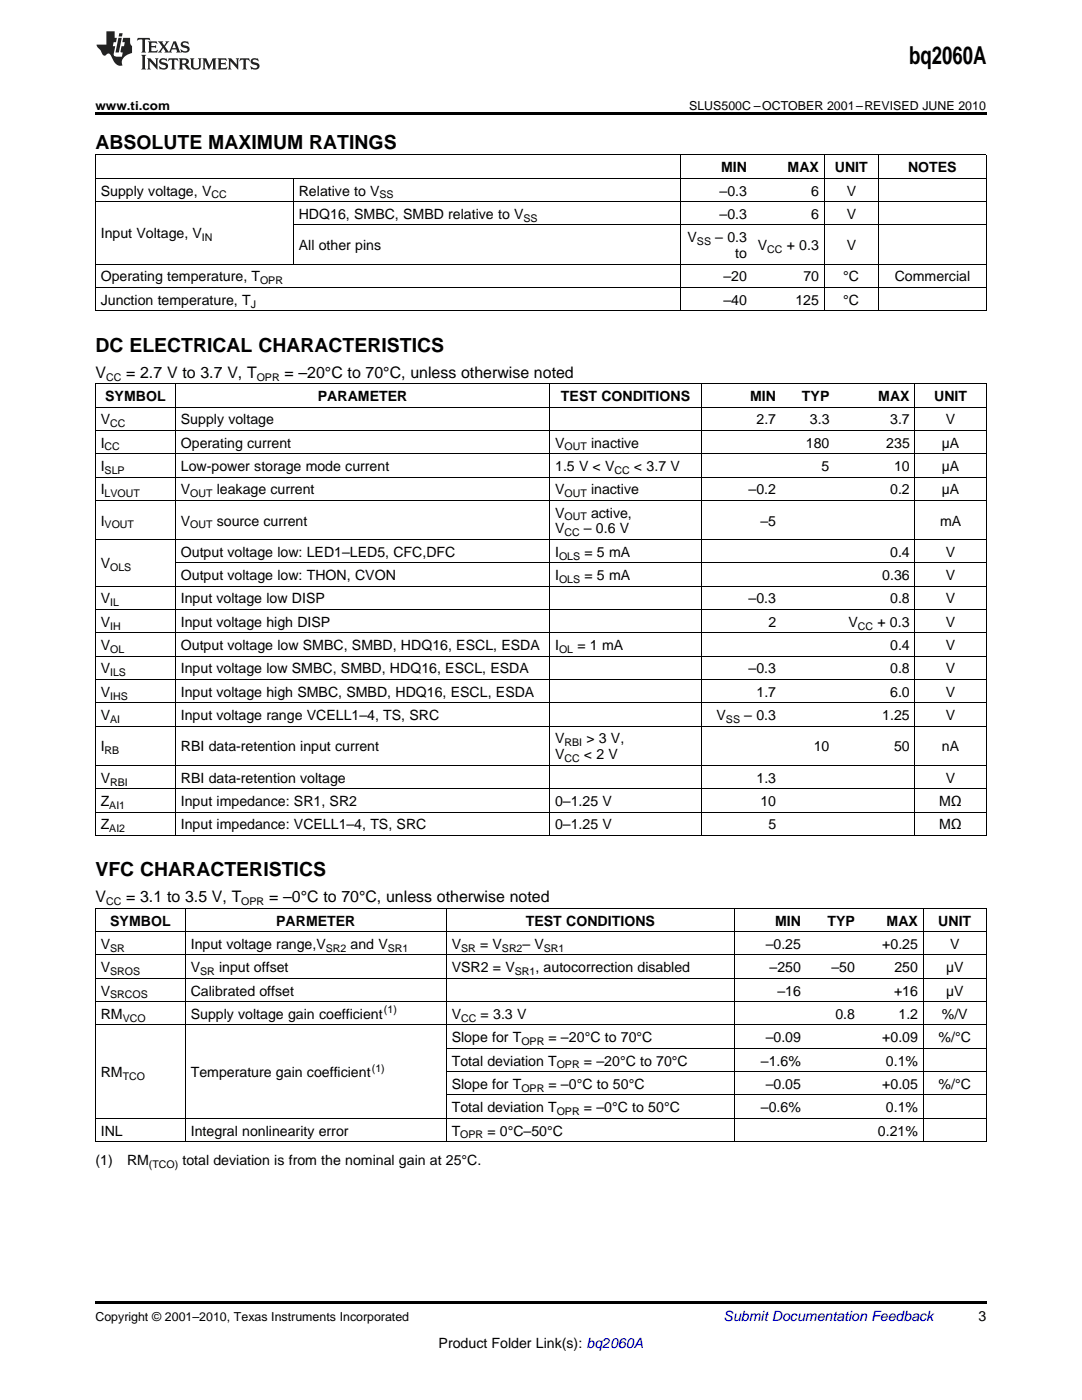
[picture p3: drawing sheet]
<svg xmlns="http://www.w3.org/2000/svg" width="216mm" height="279mm" viewBox="0 0 216 279" stroke-linecap="round" stroke-linejoin="round" font-family="sans-serif">
<defs><g id="words">
<text font-size="4.9" x="181.4" y="12.8">bq2060A</text>
<g font-size="3.9">
<text x="19" y="29.7">ABSOLUTE MAXIMUM RATINGS</text>
<text x="19" y="70.2">DC ELECTRICAL CHARACTERISTICS</text>
<text x="19" y="174.9">VFC CHARACTERISTICS</text>
</g>
<g font-size="3.2">
<text x="19" y="75.4">V</text>
<text x="25.2" y="75.4">= 2.7 V to 3.7 V, T</text>
<text x="56.8" y="75.4">= –20°C to 70°C, unless otherwise noted</text>
<text x="19" y="180.1">V</text>
<text x="25.2" y="180.1">= 3.1 to 3.5 V, T</text>
<text x="53.7" y="180.1">= –0°C to 70°C, unless otherwise noted</text>
</g>
<g font-size="2.8">
<text x="143.9" y="34.4">MIN</text>
<text x="157.2" y="34.4">MAX</text>
<text x="166.6" y="34.4">UNIT</text>
<text x="181.2" y="34.4">NOTES</text>
<text x="20.1" y="39">Supply voltage, V</text>
<text x="59.6" y="39">Relative to V</text>
<text x="143.6" y="39">–0.3</text>
<text x="161.9" y="39">6</text>
<text x="168.9" y="39">V</text>
<text x="20.1" y="47.6">Input Voltage, V</text>
<text x="59.6" y="43.7">HDQ16, SMBC, SMBD relative to V</text>
<text x="143.6" y="43.7">–0.3</text>
<text x="161.9" y="43.7">6</text>
<text x="168.9" y="43.7">V</text>
<text x="59.6" y="49.9">All other pins</text>
<text x="137.2" y="48.3">V</text>
<text x="142.7" y="48.3">– 0.3</text>
<text x="146.7" y="51.5">to</text>
<text x="151.2" y="49.9">V</text>
<text x="157" y="49.9">+ 0.3</text>
<text x="168.9" y="49.9">V</text>
<text x="20.1" y="56.2">Operating temperature, T</text>
<text x="144.4" y="56.2">–20</text>
<text x="160.3" y="56.2">70</text>
<text x="168.3" y="56.2">°C</text>
<text x="178.5" y="56.2">Commercial</text>
<text x="20.1" y="60.8">Junction temperature, T</text>
<text x="144.4" y="60.8">–40</text>
<text x="158.7" y="60.8">125</text>
<text x="168.3" y="60.8">°C</text>
<text x="21" y="80">SYMBOL</text>
<text x="63.4" y="80">PARAMETER</text>
<text x="111.9" y="80">TEST CONDITIONS</text>
<text x="149.7" y="80">MIN</text>
<text x="160" y="80">TYP</text>
<text x="175.3" y="80">MAX</text>
<text x="186.4" y="80">UNIT</text>
<text x="20.1" y="84.7">V</text>
<text x="20.1" y="89.3">I</text>
<text x="36.1" y="84.7">Supply voltage</text>
<text x="36.1" y="89.3">Operating current</text>
<text x="110.8" y="89.3">V</text>
<text x="118" y="89.3">inactive</text>
<text x="151" y="84.7">2.7</text>
<text x="160.8" y="89.3">180</text>
<text x="161.6" y="84.7">3.3</text>
<text x="176.8" y="89.3">235</text>
<text x="177.6" y="84.7">3.7</text>
<text x="187.9" y="89.3">µA</text>
<text x="188.7" y="84.7">V</text>
<text x="20.1" y="94">I</text>
<text x="36.1" y="94">Low-power storage mode current</text>
<text x="110.8" y="94">1.5 V &lt; V</text>
<text x="126.5" y="94">&lt; 3.7 V</text>
<text x="163.9" y="94">5</text>
<text x="178.4" y="94">10</text>
<text x="187.9" y="94">µA</text>
<text x="20.1" y="98.6">I</text>
<text x="36.1" y="98.6">V</text>
<text x="43.3" y="98.6">leakage current</text>
<text x="110.8" y="98.6">V</text>
<text x="117.9" y="98.6">inactive</text>
<text x="149.4" y="98.6">–0.2</text>
<text x="177.6" y="98.6">0.2</text>
<text x="187.9" y="98.6">µA</text>
<text x="20.1" y="104.9">I</text>
<text x="36.1" y="104.9">V</text>
<text x="43.3" y="104.9">source current</text>
<text x="110.8" y="103.3">V</text>
<text x="110.8" y="106.5">V</text>
<text x="116.5" y="106.5">– 0.6 V</text>
<text x="117.9" y="103.3">active,</text>
<text x="151.7" y="104.9">–5</text>
<text x="187.6" y="104.9">mA</text>
<text x="20.1" y="113.5">V</text>
<text x="36.1" y="111.1">Output voltage low: LED1–LED5, CFC,DFC</text>
<text x="110.8" y="111.1">I</text>
<text x="116.6" y="111.1">= 5 mA</text>
<text x="177.6" y="111.1">0.4</text>
<text x="188.7" y="111.1">V</text>
<text x="36.1" y="115.8">Output voltage low: THON, CVON</text>
<text x="110.8" y="115.8">I</text>
<text x="116.6" y="115.8">= 5 mA</text>
<text x="176" y="115.8">0.36</text>
<text x="188.7" y="115.8">V</text>
<text x="20.1" y="120.4">V</text>
<text x="20.1" y="125.1">V</text>
<text x="36.1" y="120.4">Input voltage low DISP</text>
<text x="36.1" y="125.1">Input voltage high DISP</text>
<text x="149.4" y="120.4">–0.3</text>
<text x="153.3" y="125.1">2</text>
<text x="169.3" y="125.1">V</text>
<text x="175.1" y="125.1">+ 0.3</text>
<text x="177.6" y="120.4">0.8</text>
<text x="188.7" y="120.4">V</text>
<text x="188.7" y="125.1">V</text>
<text x="20.1" y="129.8">V</text>
<text x="36.1" y="129.8">Output voltage low SMBC, SMBD, HDQ16, ESCL, ESDA</text>
<text x="110.8" y="129.8">I</text>
<text x="115.2" y="129.8">= 1 mA</text>
<text x="177.6" y="129.8">0.4</text>
<text x="188.7" y="129.8">V</text>
<text x="20.1" y="134.4">V</text>
<text x="36.1" y="134.4">Input voltage low SMBC, SMBD, HDQ16, ESCL, ESDA</text>
<text x="149.4" y="134.4">–0.3</text>
<text x="177.6" y="134.4">0.8</text>
<text x="188.7" y="134.4">V</text>
<text x="20.1" y="139.1">V</text>
<text x="20.1" y="143.7">V</text>
<text x="36.1" y="139.1">Input voltage high SMBC, SMBD, HDQ16, ESCL, ESDA</text>
<text x="36.1" y="143.7">Input voltage range VCELL1–4, TS, SRC</text>
<text x="143" y="143.7">V</text>
<text x="148.5" y="143.7">– 0.3</text>
<text x="151" y="139.1">1.7</text>
<text x="176" y="143.7">1.25</text>
<text x="177.6" y="139.1">6.0</text>
<text x="188.7" y="139.1">V</text>
<text x="188.7" y="143.7">V</text>
<text x="20.1" y="150">I</text>
<text x="36.1" y="150">RBI data-retention input current</text>
<text x="110.8" y="148.4">V</text>
<text x="117" y="148.4">&gt; 3 V,</text>
<text x="162.4" y="150">10</text>
<text x="178.4" y="150">50</text>
<text x="188" y="150">nA</text>
<text x="110.8" y="151.6">V</text>
<text x="116.5" y="151.6">&lt; 2 V</text>
<text x="20.1" y="156.2">V</text>
<text x="20.1" y="160.9">Z</text>
<text x="36.1" y="156.2">RBI data-retention voltage</text>
<text x="36.1" y="160.9">Input impedance: SR1, SR2</text>
<text x="110.8" y="160.9">0–1.25 V</text>
<text x="151" y="156.2">1.3</text>
<text x="151.7" y="160.9">10</text>
<text x="187.4" y="160.9">MΩ</text>
<text x="188.7" y="156.2">V</text>
<text x="20.1" y="165.5">Z</text>
<text x="36.1" y="165.5">Input impedance: VCELL1–4, TS, SRC</text>
<text x="110.8" y="165.5">0–1.25 V</text>
<text x="153.3" y="165.5">5</text>
<text x="187.4" y="165.5">MΩ</text>
<text x="22" y="184.7">SYMBOL</text>
<text x="55.1" y="184.7">PARMETER</text>
<text x="104.9" y="184.7">TEST CONDITIONS</text>
<text x="154.7" y="184.7">MIN</text>
<text x="165.1" y="184.7">TYP</text>
<text x="176.9" y="184.7">MAX</text>
<text x="187.2" y="184.7">UNIT</text>
<text x="20.1" y="189.4">V</text>
<text x="38.1" y="189.4">Input voltage range,V</text>
<text x="70" y="189.4">and V</text>
<text x="90.1" y="189.4">V</text>
<text x="95.8" y="189.4">= V</text>
<text x="104.3" y="189.4">– V</text>
<text x="152.8" y="189.4">–0.25</text>
<text x="176" y="189.4">+0.25</text>
<text x="189.6" y="189.4">V</text>
<text x="20.1" y="194">V</text>
<text x="38.1" y="194">V</text>
<text x="43.7" y="194">input offset</text>
<text x="90.1" y="194">VSR2 = V</text>
<text x="106.8" y="194">, autocorrection disabled</text>
<text x="153.6" y="194">–250</text>
<text x="165.9" y="194">–50</text>
<text x="178.5" y="194">250</text>
<text x="188.8" y="194">µV</text>
<text x="20.1" y="198.7">V</text>
<text x="20.1" y="203.3">RM</text>
<text x="38.1" y="198.7">Calibrated offset</text>
<text x="38.1" y="203.3">Supply voltage gain coefficient</text>
<text x="90.1" y="203.3">V</text>
<text x="95.9" y="203.3">= 3.3 V</text>
<text x="155.1" y="198.7">–16</text>
<text x="166.7" y="203.3">0.8</text>
<text x="178.4" y="198.7">+16</text>
<text x="179.3" y="203.3">1.2</text>
<text x="187.9" y="203.3">%/V</text>
<text x="188.8" y="198.7">µV</text>
<text x="90.1" y="208">Slope for T</text>
<text x="109.5" y="208">= –20°C to 70°C</text>
<text x="152.8" y="208">–0.09</text>
<text x="176" y="208">+0.09</text>
<text x="187.3" y="208">%/°C</text>
<text x="20.1" y="215">RM</text>
<text x="38.1" y="215">Temperature gain coefficient</text>
<text x="90.1" y="212.7">Total deviation T</text>
<text x="116.5" y="212.7">= –20°C to 70°C</text>
<text x="151.8" y="212.7">–1.6%</text>
<text x="176.8" y="212.7">0.1%</text>
<text x="90.1" y="217.3">Slope for T</text>
<text x="90.1" y="222">Total deviation T</text>
<text x="109.5" y="217.3">= –0°C to 50°C</text>
<text x="116.5" y="222">= –0°C to 50°C</text>
<text x="151.8" y="222">–0.6%</text>
<text x="152.8" y="217.3">–0.05</text>
<text x="176" y="217.3">+0.05</text>
<text x="176.8" y="222">0.1%</text>
<text x="187.3" y="217.3">%/°C</text>
<text x="20.1" y="226.6">INL</text>
<text x="38.1" y="226.6">Integral nonlinearity error</text>
<text x="90.1" y="226.6">T</text>
<text x="97.3" y="226.6">= 0°C–50°C</text>
<text x="175.2" y="226.6">0.21%</text>
<text x="19" y="232.5">(1)</text>
<text x="25.4" y="232.5">RM</text>
<text x="36.4" y="232.5">total deviation is from the nominal gain at 25°C.</text>
<text x="195.3" y="263.6">3</text>
<text x="87.5" y="269">Product Folder Link(s): bq2060A</text>
</g>
<text font-size="2.8" fill="#0000c8" x="144.4" y="263.6">Submit Documentation Feedback</text>
<g font-size="2.5">
<text x="19" y="21.9">www.ti.com</text>
<text x="137.5" y="21.9">SLUS500C –OCTOBER 2001–REVISED JUNE 2010</text>
<text x="19" y="263.6">Copyright © 2001–2010, Texas Instruments Incorporated</text>
</g>
<g font-size="2.1">
<text x="42.2" y="39.6">CC</text>
<text x="75.7" y="39.6">SS</text>
<text x="104.5" y="44.2">SS</text>
<text x="40.3" y="48.2">IN</text>
<text x="139.1" y="48.9">SS</text>
<text x="153.1" y="50.5">CC</text>
<text x="51.9" y="56.7">OPR</text>
<text x="50" y="61.4">J</text>
<text x="21.2" y="76">CC</text>
<text x="51.2" y="76">OPR</text>
<text x="20.9" y="89.9">CC</text>
<text x="22" y="85.2">CC</text>
<text x="112.6" y="89.9">OUT</text>
<text x="20.9" y="94.5">SLP</text>
<text x="122.6" y="94.5">CC</text>
<text x="20.9" y="99.2">LVOUT</text>
<text x="38" y="99.2">OUT</text>
<text x="112.6" y="99.2">OUT</text>
<text x="20.9" y="105.4">VOUT</text>
<text x="38" y="105.4">OUT</text>
<text x="112.6" y="103.9">OUT</text>
<text x="112.6" y="107">CC</text>
<text x="111.5" y="111.7">OLS</text>
<text x="22" y="114">OLS</text>
<text x="111.5" y="116.3">OLS</text>
<text x="22" y="121">IL</text>
<text x="22" y="125.7">IH</text>
<text x="171.2" y="125.7">CC</text>
<text x="22" y="130.3">OL</text>
<text x="111.5" y="130.3">OL</text>
<text x="22" y="135">ILS</text>
<text x="22" y="139.6">IHS</text>
<text x="22" y="144.3">AI</text>
<text x="112.6" y="148.9">RBI</text>
<text x="144.9" y="144.3">SS</text>
<text x="20.9" y="150.5">RB</text>
<text x="112.6" y="152.1">CC</text>
<text x="21.8" y="161.4">AI1</text>
<text x="22" y="156.8">RBI</text>
<text x="21.8" y="166.1">AI2</text>
<text x="21.2" y="180.7">CC</text>
<text x="48.2" y="180.7">OPR</text>
<text x="22" y="189.9">SR</text>
<text x="65" y="189.9">SR2</text>
<text x="77.4" y="189.9">SR1</text>
<text x="92" y="189.9">SR</text>
<text x="100.2" y="189.9">SR2</text>
<text x="108.5" y="189.9">SR1</text>
<text x="22" y="194.6">SROS</text>
<text x="39.9" y="194.6">SR</text>
<text x="102.7" y="194.6">SR1</text>
<text x="22" y="199.2">SRCOS</text>
<text x="24.5" y="203.9">VCO</text>
<text x="76.6" y="202.2">(1)</text>
<text x="92" y="203.9">CC</text>
<text x="104" y="208.6">OPR</text>
<text x="24.5" y="215.5">TCO</text>
<text x="74.2" y="213.9">(1)</text>
<text x="111.1" y="213.2">OPR</text>
<text x="104" y="217.9">OPR</text>
<text x="91.8" y="227.2">OPR</text>
<text x="111.1" y="222.5">OPR</text>
<text x="29.7" y="233">(TCO)</text>
</g>
</g></defs>
<g fill="#231f20">
<path d="M27.5 7.6l-.1 .5 .4-.2h.6v.1v2.1l-.2 .4h1l-.3-.4v-2.1l.1-.1h.5l.5 .2-.2-.5zM29.5 8.3l.2 .3v1.5l-.2 .4h1.8l.2-.6a1.04 1.04 0 0 1-1.3 .2v-.7h.6l.3 .2v-.6l-.3 .2h-.6v-.6l.8-.1 .4 .3-.2-.5zM31.5 8.3l.9 1.1-.9 1.1h.8l-.2-.2 .5-.7 .4 .7-.2 .2h1.5l-.1-.2 .1-.4h.9l.1 .4-.2 .2h1l-.3-.3-.7-1.9h-.5l-.9 2-.8-1 .9-1h-.8l.1 .3-.3 .5-.4-.6 .2-.2zM34.7 8.6l.4 1h-.7zM36.3 8.4a.63 .63 0 0 0-.2 .7 .63 .63 0 0 0 .6 .4l.6 .2 .1 .2a.75 .75 0 0 1-.7 .4 .75 .75 0 0 1-.6-.5l.1 .7 .1-.1a1.11 1.11 0 0 0 1.5-.6 1.13 1.13 0 0 0-1.2-.8l-.1-.4a1.04 1.04 0 0 1 1.2 .2l-.2-.5-.1 .1-.5-.2zM28.2 10.9l.2 .4v2.2l-.2 .4h1l-.3-.4v-2.2l.3-.4zM29.3 11.6l.3 .4v1.5l-.3 .4h.8l-.2-.4v-1.3l1.5 1.7v-1.9l.2-.4h-.7l.2 .4v.9l-1.1-1.3zM32 11.8a.62 .62 0 0 0-.2 .7 .62 .62 0 0 0 .6 .4l.6 .1 .1 .3a.76 .76 0 0 1-.7 .3 .76 .76 0 0 1-.6-.4l.1 .7 .1-.1a1.11 1.11 0 0 0 1.5-.6 1.13 1.13 0 0 0-1.2-.8l-.1-.4a1.04 1.04 0 0 1 1.2 .2l-.2-.6-.1 .1-.5-.1zM33.7 11.6l-.2 .6a.61 .61 0 0 1 .8-.3v1.6l-.2 .4h.9l-.2-.4v-1.6a.63 .63 0 0 1 .8 .3l-.2-.6zM35.6 11.6l.3 .4v1.5l-.3 .4h1l-.2-.2v-.8l.5 .2a.76 .76 0 0 0 1.2 .7l-1-1a.58 .58 0 0 0 .6-.5 .58 .58 0 0 0-.5-.6zM36.4 11.9h.1a.45 .45 0 0 1 .5 .1 .45 .45 0 0 1 .1 .5l-.7 .2zM37.9 11.6l.2 .2a2.17 2.17 0 0 0 .3 1.9 .99 .99 0 0 0 1.6-.6v-1.1l.2-.4h-.7l.2 .2a1.92 1.92 0 0 1-.2 1.8 .6 .6 0 0 1-.9-.5v-1.1l.2-.4zM40.4 11.6l.2 .4v1.5l-.2 .4h.7l-.2-.4v-1.4l.8 1.8 .8-1.8v1.4l-.2 .4h.9l-.2-.4v-1.5l.2-.4h-.8l-.6 1.5-.6-1.5zM43.4 11.6l.2 .4v1.5l-.2 .4h1.8l.2-.6a1.04 1.04 0 0 1-1.3 .1v-.6h.5l.4 .2v-.6l-.4 .2h-.5v-.7h.8l.3 .3-.1-.6zM45.5 11.6l.2 .4v1.5l-.2 .4h.7l-.2-.4v-1.3l1.5 1.7v-1.9l.2-.4h-.7l.2 .4v.9l-1.1-1.3zM47.9 11.6l-.1 .6a.61 .61 0 0 1 .8-.3v1.6l-.3 .4h1l-.3-.4 .1-1.6a.63 .63 0 0 1 .7 .3l-.1-.6zM50.2 11.8a.62 .62 0 0 0-.2 .7 .62 .62 0 0 0 .6 .4l.6 .1 .2 .3a.76 .76 0 0 1-.8 .3 .76 .76 0 0 1-.6-.4l.1 .7 .2-.1a1.11 1.11 0 0 0 1.5-.6 1.13 1.13 0 0 0-1.3-.8l-.1-.4a1.04 1.04 0 0 1 1.2 .2l-.1-.6-.2 .1-.5-.1z"/>
<path d="M21.2 6.3v2.6h-1.9l.1 .4 .7 .9a.91 .91 0 0 0 1 .8 .56 .56 0 0 1 .5-.3 .56 .56 0 0 1 .5 .3l.4 .8a1.53 1.53 0 0 0 1.9 1.2 1.54 1.54 0 0 1 1-2.1l.9-.3v-1.4a1.52 1.52 0 0 1-.3-1.6h-1.4l-.2 .8h.5l-.2 .8h-.4l-.2 1v.2l.4 .1-.2 .8a1.93 1.93 0 0 1-1.6-.3l.3-1.8h-.5l.2-.8h.4l.2-.8h-.4v-1.3zM23.6 7.6l-.6 2.9h.7l.6-2.9zM23.8 6.6l-.1 .7h.6l.2-.7z"/>
</g>
<path d="M19 22.5h177.8v.5h-177.8zM19 259.7h177.8v.5h-177.8z" fill="#000"/>
<g fill="none" stroke="#000" stroke-width=".2">
<path d="M19 35.6h177.8M19 30.9h177.8M19.1 31v31.1M58.5 35.6v17.2M135.7 31v31.1M164.4 31v31.1M175.2 31v31.1M196.8 31v31.1M19 57.4h177.8M19 52.7h177.8M19 40.2h177.8M58.6 44.9h138.2"/>
<path d="M19 76.6h177.8M19 62h177.8M19.1 76.6v90.2M35 76.6v90.2M109.7 76.6v90.2M139.9 76.6v90.2M182.5 76.6v90.2M196.8 76.6v90.2M19 99.9h177.8M19 95.2h177.8M19 90.5h177.8M19 85.9h177.8"/>
<path d="M19 81.2h177.8M19 117h177.8M19 107.7h177.8M35 112.3h161.8M19 135.6h177.8M19 131h177.8M19 126.3h177.8M19 121.7h177.8M19 157.4h177.8M19 152.8h177.8M19 144.9h177.8M19 140.3h177.8"/>
<path d="M19 166.7h177.8M19 162.1h177.8M19 199.9h177.8M19 195.2h177.8M19 190.6h177.8M19 185.9h177.8M19 181.3h177.8M19.1 181.3v46.6M37 181.3v46.6M89 181.3v46.6M146.5 181.3v46.6M184.2 181.3v46.6"/>
<path d="M196.8 181.3v46.6M19 204.6h177.8M89.1 218.5h107.7M89.1 213.9h107.7M89.1 209.2h107.7M19 227.8h177.8M19 223.2h177.8"/>
</g>
<use href="#words"/>
</svg>
